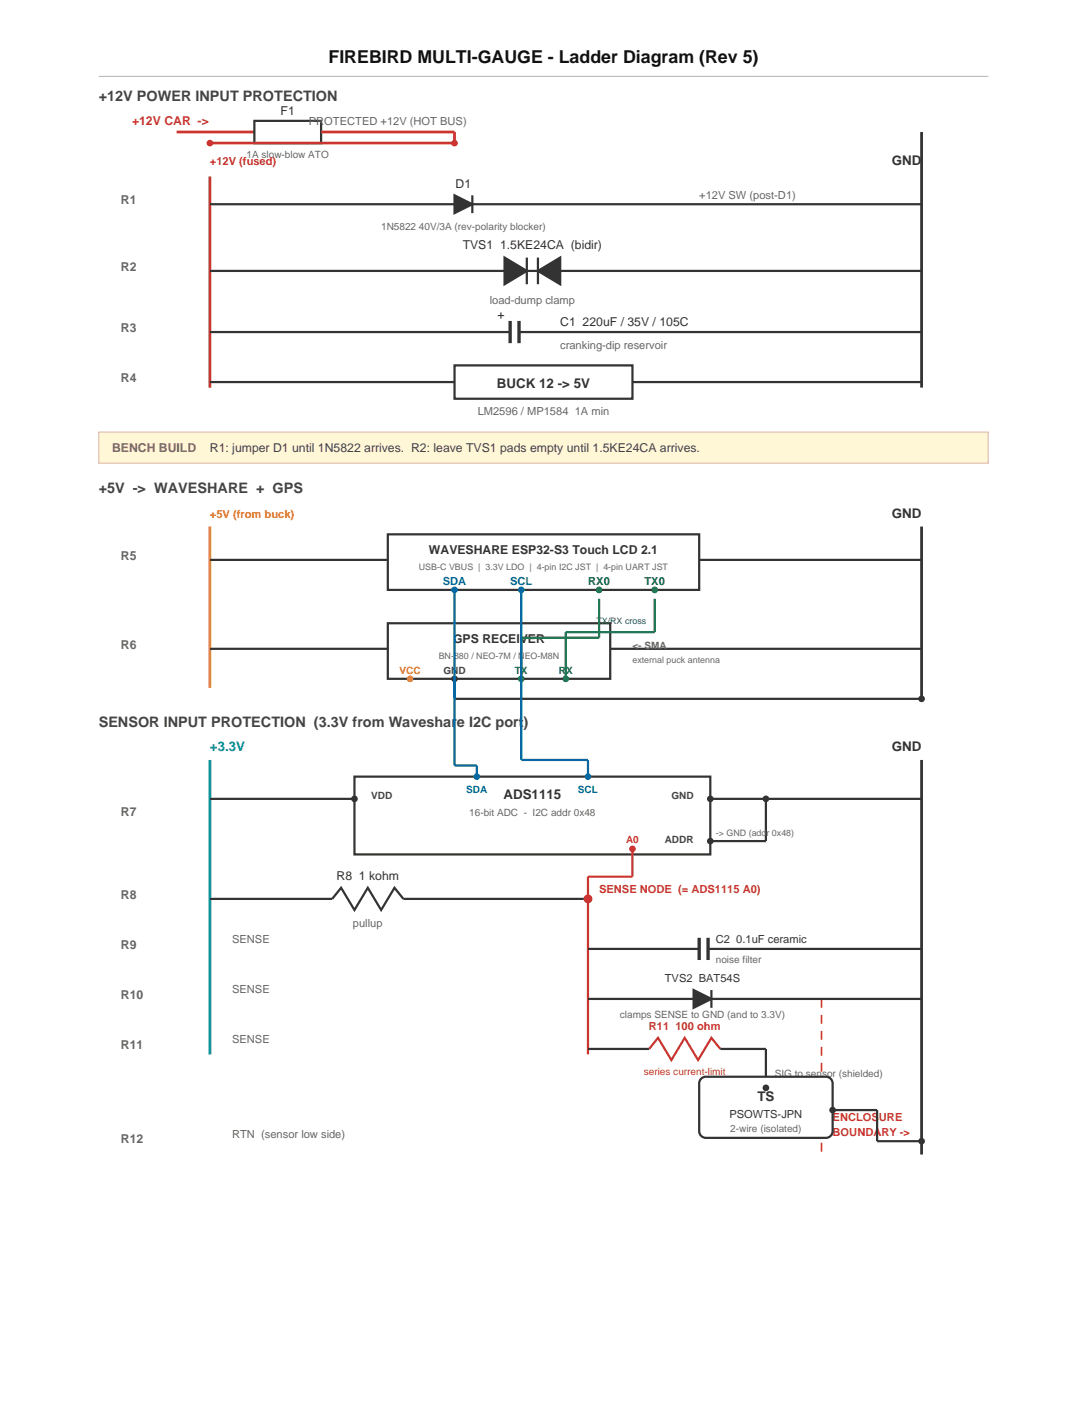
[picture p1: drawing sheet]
<svg xmlns="http://www.w3.org/2000/svg" width="216mm" height="279mm" viewBox="0 0 216 279" stroke-linecap="round" stroke-linejoin="round" font-family="sans-serif">
<defs><g id="words">
<text font-size="3.5" fill="#111" x="65.2" y="12.5">FIREBIRD MULTI-GAUGE - Ladder Diagram (Rev 5)</text>
<g font-size="2.9" fill="#444">
<text x="19.6" y="20">+12V POWER INPUT PROTECTION</text>
<text x="19.6" y="98">+5V -&gt; WAVESHARE + GPS</text>
<text x="19.6" y="144.4">SENSOR INPUT PROTECTION (3.3V from Waveshare I2C port)</text>
</g>
<g font-size="2.7" fill="#333">
<text x="177.2" y="32.9">GND</text>
<text x="98.7" y="77">BUCK 12 -&gt; 5V</text>
<text x="177.2" y="102.9">GND</text>
<text x="177.2" y="149.3">GND</text>
<text x="100" y="158.8">ADS1115</text>
<text x="150.4" y="218.8">TS</text>
</g>
<text font-size="2.7" fill="#09a" x="41.7" y="149.3">+3.3V</text>
<g font-size="2.4" fill="#333">
<text x="55.7" y="22.9">F1</text>
<text x="90.5" y="37.3">D1</text>
<text x="91.9" y="49.4">TVS1 1.5KE24CA (bidir)</text>
<text x="98.8" y="63.3">+</text>
<text x="111.3" y="64.9">C1 220uF / 35V / 105C</text>
<text x="85.2" y="110.2">WAVESHARE ESP32-S3 Touch LCD 2.1</text>
<text x="90" y="127.8">GPS RECEIVER</text>
<text x="66.8" y="174.9">R8 1 kohm</text>
</g>
<text font-size="2.4" fill="#c33" x="26.2" y="24.9">+12V CAR -&gt;</text>
<g font-size="2.4" fill="#666">
<text x="24" y="40.6">R1</text>
<text x="24" y="53.8">R2</text>
<text x="24" y="66">R3</text>
<text x="24" y="75.9">R4</text>
<text x="24" y="111.3">R5</text>
<text x="24" y="128.9">R6</text>
<text x="24" y="162.1">R7</text>
<text x="24" y="178.6">R8</text>
<text x="24" y="188.6">R9</text>
<text x="24" y="198.5">R10</text>
<text x="24" y="208.4">R11</text>
<text x="24" y="227.2">R12</text>
</g>
<text font-size="2.4" fill="#864" x="22.3" y="89.8">BENCH BUILD</text>
<text font-size="2.4" fill="#444" x="41.7" y="89.8">R1: jumper D1 until 1N5822 arrives. R2: leave TVS1 pads empty until 1.5KE24CA arrives.</text>
<g font-size="2.2" fill="#666">
<text x="61.3" y="24.9">PROTECTED +12V (HOT BUS)</text>
<text x="138.9" y="39.5">+12V SW (post-D1)</text>
<text x="97.3" y="60.5">load-dump clamp</text>
<text x="111.3" y="69.3">cranking-dip reservoir</text>
<text x="94.9" y="82.5">LM2596 / MP1584 1A min</text>
<text x="70.1" y="184.1">pullup</text>
<text x="46.1" y="187.5">SENSE</text>
<text x="46.1" y="197.4">SENSE</text>
<text x="46.1" y="207.3">SENSE</text>
<text x="46.1" y="226.1">RTN (sensor low side)</text>
</g>
<g font-size="2.2" fill="#c33">
<text x="41.7" y="32.9">+12V (fused)</text>
<text x="119" y="177.5">SENSE NODE (= ADS1115 A0)</text>
<text x="128.9" y="204.7">R11 100 ohm</text>
<text x="165.4" y="222.8">ENCLOSURE</text>
<text x="165.4" y="225.7">BOUNDARY -&gt;</text>
</g>
<text font-size="2.2" fill="#e80" x="41.7" y="102.9">+5V (from buck)</text>
<g font-size="2.2" fill="#06a">
<text x="87.9" y="116.3">SDA</text>
<text x="101.3" y="116.3">SCL</text>
</g>
<g font-size="2.2" fill="#173">
<text x="116.8" y="116.3">RX0</text>
<text x="128" y="116.3">TX0</text>
</g>
<g font-size="2.2" fill="#333">
<text x="142.2" y="187.5">C2 0.1uF ceramic</text>
<text x="132" y="195.2">TVS2 BAT54S</text>
<text x="144.9" y="222.1">PSOWTS-JPN</text>
</g>
<g font-size="2" fill="#666">
<text x="49" y="31.3">1A slow-blow ATO</text>
<text x="75.7" y="45.7">1N5822 40V/3A (rev-polarity blocker)</text>
<text x="125.6" y="128.9">&lt;- SMA</text>
<text x="93.2" y="162.1">16-bit ADC - I2C addr 0x48</text>
<text x="142.2" y="191.4">noise filter</text>
<text x="123.1" y="202.3">clamps SENSE to GND (and to 3.3V)</text>
<text x="153.9" y="214">SIG to sensor (shielded)</text>
<text x="145.1" y="225">2-wire (isolated)</text>
</g>
<text font-size="2" fill="#e80" x="79.3" y="134">VCC</text>
<g font-size="2" fill="#444">
<text x="88.1" y="134">GND</text>
<text x="73.7" y="158.8">VDD</text>
<text x="133.4" y="158.8">GND</text>
<text x="132" y="167.6">ADDR</text>
</g>
<g font-size="2" fill="#173">
<text x="102.3" y="134">TX</text>
<text x="111" y="134">RX</text>
</g>
<g font-size="2" fill="#06a">
<text x="92.6" y="157.6">SDA</text>
<text x="114.8" y="157.6">SCL</text>
</g>
<g font-size="2" fill="#c33">
<text x="124.3" y="167.6">A0</text>
<text x="127.9" y="213.5">series current-limit</text>
</g>
<g font-size="1.8" fill="#666">
<text x="83.2" y="113.3">USB-C VBUS | 3.3V LDO | 4-pin I2C JST | 4-pin UART JST</text>
<text x="87.1" y="130.9">BN-880 / NEO-7M / NEO-M8N</text>
<text x="125.6" y="131.8">external puck antenna</text>
<text x="142.2" y="166">-&gt; GND (addr 0x48)</text>
</g>
<text font-size="1.8" fill="#173" x="118.5" y="124.1">TX/RX cross</text>
</g></defs>
<path d="M19.6 15.2h176.7" fill="none" stroke="#bbb" stroke-width=".22"/>
<path d="M35.1 26.2h15.4M63.8 26.2h26.5v2.2h-48.6" fill="none" stroke="#c33" stroke-width=".55"/>
<path d="M50.5 24h13.3v4.4h-13.3z" fill="none" stroke="#333" stroke-width=".44"/>
<g fill="#c33">
<circle cx="41.7" cy="28.4" r=".66"/>
<circle cx="90.3" cy="28.4" r=".66"/>
</g>
<path d="M41.7 35.1v41.9" fill="none" stroke="#c33" stroke-width=".55"/>
<path d="M183 26.2v50.8" fill="none" stroke="#333" stroke-width=".55"/>
<path d="M93.8 38.8v3.6M41.7 40.6h48.6M41.7 53.8h58.5M93.8 40.6h89.2M104.6 53.8h2.2M104.6 51.2v5.3M106.8 51.2v5.3M111.3 53.8h71.7M41.7 66h59.6M41.7 75.9h48.6M103.1 66h79.9" fill="none" stroke="#333" stroke-width=".44"/>
<g fill="#333" stroke="#333" stroke-width=".44">
<path d="M90.3 38.8l3.5 1.8-3.5 1.8z"/>
<path d="M100.2 51.2l4.4 2.6-4.4 2.7z"/>
<path d="M106.8 53.8l4.5-2.6v5.3z"/>
</g>
<path d="M101.3 63.8v4.4M103.1 63.8v4.4" fill="none" stroke="#333" stroke-width=".66" stroke-linecap="butt"/>
<path d="M90.3 72.6h35.3v6.6h-35.3z" fill-rule="evenodd" fill="#fff" stroke="#333" stroke-width=".44"/>
<path d="M125.6 75.9h57.4" fill="none" stroke="#333" stroke-width=".44"/>
<path d="M19.6 85.9h176.7v6.1h-176.7z" fill-rule="evenodd" fill="#fff7d6" stroke="#dba" stroke-width=".22"/>
<path d="M41.7 104.6v32.1" fill="none" stroke="#e80" stroke-width=".55"/>
<path d="M183 104.6v34.3" fill="none" stroke="#333" stroke-width=".55"/>
<path d="M41.7 111.3h35.3" fill="none" stroke="#333" stroke-width=".44"/>
<path d="M77 106.2h61.9v11h-61.9z" fill-rule="evenodd" fill="#fff" stroke="#333" stroke-width=".44"/>
<path d="M138.9 111.3h44.1" fill="none" stroke="#333" stroke-width=".44"/>
<g fill="#06a">
<circle cx="90.3" cy="117.2" r=".66"/>
<circle cx="103.5" cy="117.2" r=".66"/>
</g>
<g fill="#173">
<circle cx="119" cy="117.2" r=".66"/>
<circle cx="130" cy="117.2" r=".66"/>
</g>
<path d="M41.7 128.9h35.3" fill="none" stroke="#333" stroke-width=".44"/>
<path d="M77 123.9h44.2v11h-44.2z" fill-rule="evenodd" fill="#fff" stroke="#333" stroke-width=".44"/>
<circle cx="81.4" cy="134.9" r=".66" fill="#e80"/>
<circle cx="90.3" cy="134.9" r=".66" fill="#333"/>
<g fill="#173">
<circle cx="103.5" cy="134.9" r=".66"/>
<circle cx="112.4" cy="134.9" r=".66"/>
</g>
<path d="M90.3 134.9v4h92.7M121.2 128.9h61.8" fill="none" stroke="#333" stroke-width=".44"/>
<circle cx="183" cy="138.9" r=".66" fill="#333"/>
<path d="M119 119v7.7h-15.5v8.2M130 119v6.6h-17.6v9.3" fill="none" stroke="#173" stroke-width=".44"/>
<path d="M41.7 151v58.5" fill="none" stroke="#09a" stroke-width=".55"/>
<path d="M183 151v78.4" fill="none" stroke="#333" stroke-width=".55"/>
<path d="M163.2 198.5v30.9" fill="none" stroke="#c33" stroke-width=".33" stroke-dasharray="1.8 1.4" stroke-linecap="butt"/>
<path d="M41.7 158.8h28.7" fill="none" stroke="#333" stroke-width=".44"/>
<path d="M70.4 154.3h70.7v15.5h-70.7z" fill-rule="evenodd" fill="#fff" stroke="#333" stroke-width=".44"/>
<circle cx="70.4" cy="158.7" r=".66" fill="#333"/>
<g fill="#06a">
<circle cx="94.7" cy="154.3" r=".66"/>
<circle cx="116.8" cy="154.3" r=".66"/>
</g>
<g fill="#333">
<circle cx="141.1" cy="158.7" r=".66"/>
<circle cx="141.1" cy="167.1" r=".66"/>
</g>
<circle cx="125.6" cy="168.7" r=".66" fill="#c33"/>
<path d="M141.1 158.8h41.9M152.1 158.8v8.3h-11" fill="none" stroke="#333" stroke-width=".44"/>
<circle cx="152.1" cy="158.7" r=".66" fill="#333"/>
<path d="M90.3 117.2v34.9h4.4v2.2M103.5 117.2v33.8h13.3v3.3" fill="none" stroke="#06a" stroke-width=".44"/>
<path d="M125.6 168.7v5.5h-8.8v4.4" fill="none" stroke="#c33" stroke-width=".44"/>
<path d="M41.7 178.6h24.3l1.8-2.2 2.6 4.4 2.7-4.4 2.6 4.4 2.7-4.4 1.7 2.2h36.7" fill="none" stroke="#333" stroke-width=".44"/>
<circle cx="116.8" cy="178.6" r=".88" fill="#c33"/>
<path d="M116.8 178.6v30.9M128.9 208.4l1.8-2.2 2.6 4.5 2.7-4.5 2.7 4.5 2.6-4.5 1.8 2.2" fill="none" stroke="#c33" stroke-width=".44"/>
<path d="M116.8 188.6h22.1M116.8 198.5h21M140.6 188.6h42.4M141.3 198.5h41.7M141.3 196.7v3.6M116.8 208.4h12.1M143.1 208.4h9v7.8" fill="none" stroke="#333" stroke-width=".44"/>
<path d="M138.9 186.4v4.4M140.6 186.4v4.4" fill="none" stroke="#333" stroke-width=".66" stroke-linecap="butt"/>
<path d="M137.8 196.7l3.5 1.8-3.5 1.8z" fill="#333" stroke="#333" stroke-width=".44"/>
<path d="M139.4 214.2l.8-.2h23.9a1.32 1.32 0 0 1 1.3 1.3v9.5a1.32 1.32 0 0 1-1.3 1.3h-23.9a1.32 1.32 0 0 1-1.3-1.3v-9.5v-.4z" fill-rule="evenodd" fill="#fff" stroke="#333" stroke-width=".44"/>
<g fill="#333">
<circle cx="152.1" cy="216.2" r=".66"/>
<circle cx="165.4" cy="220.6" r=".66"/>
</g>
<path d="M165.4 220.6h8.8v6.2h8.8" fill="none" stroke="#333" stroke-width=".44"/>
<circle cx="183" cy="226.8" r=".66" fill="#333"/>
<use href="#words"/>
</svg>
